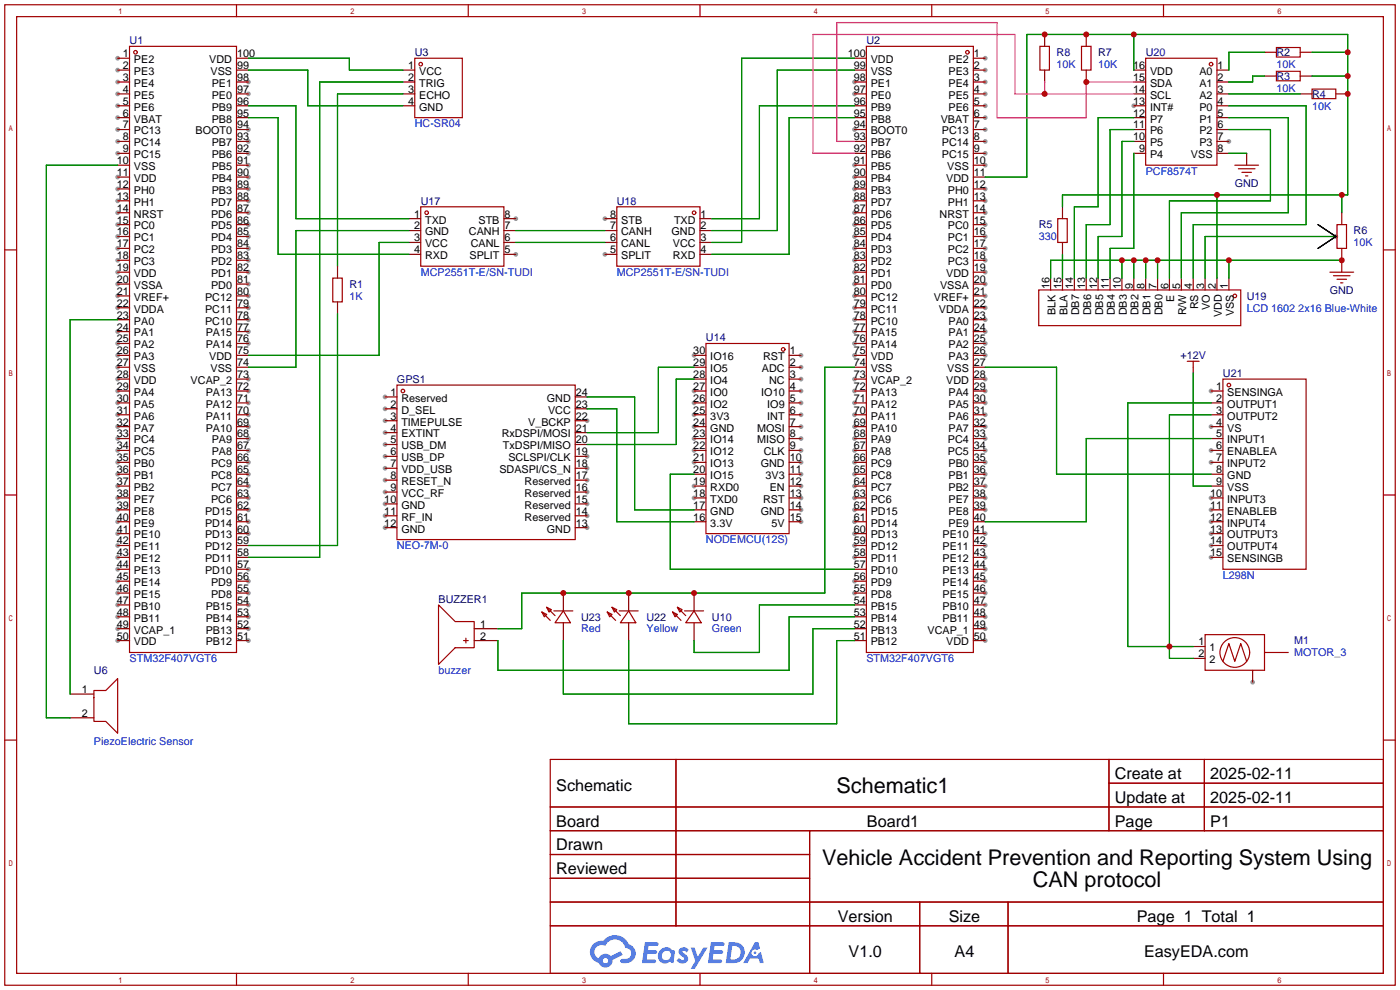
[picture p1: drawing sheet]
<svg xmlns="http://www.w3.org/2000/svg" width="299mm" height="212mm" viewBox="0 0 299 212" stroke-linecap="round" stroke-linejoin="round" font-family="sans-serif">
<defs><g id="words">
<g font-size="4.6">
<text x="178.8" y="169.4">Schematic1</text>
<text x="175.7" y="184.9">Vehicle Accident Prevention and Reporting System Using</text>
<text x="220.7" y="189.5">CAN protocol</text>
</g>
<g font-size="3.5">
<text x="238.3" y="166.5">Create at</text>
<text x="258.7" y="166.5">2025-02-11</text>
<text x="118.9" y="169.1">Schematic</text>
<text x="238.3" y="171.6">Update at</text>
<text x="258.7" y="171.6">2025-02-11</text>
<text x="118.9" y="176.7">Board</text>
<text x="185.3" y="176.7">Board1</text>
<text x="238.3" y="176.7">Page</text>
<text x="258.7" y="176.7">P1</text>
<text x="118.9" y="181.8">Drawn</text>
<text x="118.9" y="186.8">Reviewed</text>
<text x="179.1" y="197">Version</text>
<text x="202.8" y="197">Size</text>
<text x="243" y="197">Page 1 Total 1</text>
<text x="181.4" y="204.6">V1.0</text>
<text x="204" y="204.6">A4</text>
<text x="244.5" y="204.6">EasyEDA.com</text>
</g>
<g font-size="2.3" fill="#000080">
<text x="27.7" y="9.4">U1</text>
<text x="88.6" y="12">U3</text>
<text x="185.2" y="9.4">U2</text>
<text x="225.8" y="12">R8</text>
<text x="234.7" y="12">R7</text>
<text x="244.9" y="12">U20</text>
<text x="272.8" y="12">R2</text>
<text x="272.8" y="17.1">R3</text>
<text x="280.4" y="20.9">R4</text>
<text x="263.9" y="39.9">GND</text>
<text x="89.9" y="43.7">U17</text>
<text x="131.8" y="43.7">U18</text>
<text x="222" y="48.8">R5</text>
<text x="289.3" y="50.1">R6</text>
<text x="74.7" y="61.5">R1</text>
<text x="266.4" y="64.1">U19</text>
<text x="284.2" y="62.8">GND</text>
<text x="150.9" y="72.9">U14</text>
<text x="252.3" y="76.8">+12V</text>
<text x="84.8" y="81.8">GPS1</text>
<text x="261.4" y="80.6">U21</text>
<text x="93.7" y="128.8">BUZZER1</text>
<text x="124.2" y="132.6">U23</text>
<text x="138.2" y="132.6">U22</text>
<text x="152.1" y="132.6">U10</text>
<text x="276.6" y="137.7">M1</text>
<text x="20.1" y="144.1">U6</text>
</g>
<g font-size="2.3">
<text x="26.3" y="12.2">1</text>
<text x="26.3" y="14.8">2</text>
<text x="26.3" y="17.3">3</text>
<text x="28.6" y="13.5">PE2</text>
<text x="28.6" y="16">PE3</text>
<text x="44.7" y="13.5">VDD</text>
<text x="45" y="16">VSS</text>
<text x="50.7" y="17.3">98</text>
<text x="50.7" y="14.8">99</text>
<text x="50.7" y="12.2">100</text>
<text x="87.2" y="14.8">1</text>
<text x="87.2" y="17.3">2</text>
<text x="89.6" y="16">VCC</text>
<text x="181.2" y="12.2">100</text>
<text x="182.5" y="17.3">98</text>
<text x="182.5" y="14.8">99</text>
<text x="186.1" y="16">VSS</text>
<text x="186.1" y="13.5">VDD</text>
<text x="202.7" y="13.5">PE2</text>
<text x="202.7" y="16">PE3</text>
<text x="208.2" y="12.2">1</text>
<text x="208.2" y="14.8">2</text>
<text x="208.2" y="17.3">3</text>
<text x="242.2" y="17.3">15</text>
<text x="242.2" y="14.8">16</text>
<text x="245.8" y="16">VDD</text>
<text x="256.3" y="16">A0</text>
<text x="260.2" y="14.8">1</text>
<text x="260.2" y="17.3">2</text>
<text x="26.3" y="19.8">4</text>
<text x="26.3" y="22.4">5</text>
<text x="28.6" y="18.6">PE4</text>
<text x="28.6" y="21.1">PE5</text>
<text x="28.6" y="23.6">PE6</text>
<text x="45.2" y="23.6">PB9</text>
<text x="45.2" y="21.1">PE0</text>
<text x="45.2" y="18.6">PE1</text>
<text x="50.7" y="22.4">96</text>
<text x="50.7" y="19.8">97</text>
<text x="87.2" y="19.8">3</text>
<text x="87.2" y="22.4">4</text>
<text x="89.6" y="18.6">TRIG</text>
<text x="89.6" y="21.1">ECHO</text>
<text x="89.6" y="23.6">GND</text>
<text x="182.5" y="22.4">96</text>
<text x="182.5" y="19.8">97</text>
<text x="186.1" y="23.6">PB9</text>
<text x="186.1" y="21.1">PE0</text>
<text x="186.1" y="18.6">PE1</text>
<text x="202.7" y="18.6">PE4</text>
<text x="202.7" y="21.1">PE5</text>
<text x="202.7" y="23.6">PE6</text>
<text x="208.2" y="19.8">4</text>
<text x="208.2" y="22.4">5</text>
<text x="242.2" y="22.4">13</text>
<text x="242.2" y="19.8">14</text>
<text x="245.8" y="23.6">INT#</text>
<text x="245.8" y="21.1">SCL</text>
<text x="245.8" y="18.6">SDA</text>
<text x="256.3" y="18.6">A1</text>
<text x="256.3" y="21.1">A2</text>
<text x="256.3" y="23.6">P0</text>
<text x="260.2" y="19.8">3</text>
<text x="260.2" y="22.4">4</text>
<text x="26.3" y="24.9">6</text>
<text x="26.3" y="27.5">7</text>
<text x="26.3" y="30">8</text>
<text x="28.6" y="26.2">VBAT</text>
<text x="28.6" y="28.7">PC13</text>
<text x="41.8" y="28.7">BOOT0</text>
<text x="45.2" y="26.2">PB8</text>
<text x="50.7" y="30">93</text>
<text x="50.7" y="27.5">94</text>
<text x="50.7" y="24.9">95</text>
<text x="182.5" y="30">93</text>
<text x="182.5" y="27.5">94</text>
<text x="182.5" y="24.9">95</text>
<text x="186.1" y="28.7">BOOT0</text>
<text x="186.1" y="26.2">PB8</text>
<text x="201.1" y="26.2">VBAT</text>
<text x="201.3" y="28.7">PC13</text>
<text x="208.2" y="24.9">6</text>
<text x="208.2" y="27.5">7</text>
<text x="208.2" y="30">8</text>
<text x="242.2" y="30">10</text>
<text x="242.2" y="27.5">11</text>
<text x="242.2" y="24.9">12</text>
<text x="245.8" y="28.7">P6</text>
<text x="245.8" y="26.2">P7</text>
<text x="256.3" y="26.2">P1</text>
<text x="256.3" y="28.7">P2</text>
<text x="260.2" y="24.9">5</text>
<text x="260.2" y="27.5">6</text>
<text x="260.2" y="30">7</text>
<text x="25" y="35.1">10</text>
<text x="26.3" y="32.5">9</text>
<text x="28.6" y="31.3">PC14</text>
<text x="28.6" y="33.8">PC15</text>
<text x="45.2" y="33.8">PB6</text>
<text x="45.2" y="31.3">PB7</text>
<text x="50.7" y="35.1">91</text>
<text x="50.7" y="32.5">92</text>
<text x="182.5" y="35.1">91</text>
<text x="182.5" y="32.5">92</text>
<text x="186.1" y="33.8">PB6</text>
<text x="186.1" y="31.3">PB7</text>
<text x="201.3" y="31.3">PC14</text>
<text x="201.3" y="33.8">PC15</text>
<text x="208.2" y="32.5">9</text>
<text x="208.2" y="35.1">10</text>
<text x="243.4" y="32.5">9</text>
<text x="245.8" y="33.8">P4</text>
<text x="245.8" y="31.3">P5</text>
<text x="254.5" y="33.8">VSS</text>
<text x="256.3" y="31.3">P3</text>
<text x="260.2" y="32.5">8</text>
<text x="25" y="37.6">11</text>
<text x="25" y="40.2">12</text>
<text x="28.6" y="36.3">VSS</text>
<text x="28.6" y="38.9">VDD</text>
<text x="28.6" y="41.4">PH0</text>
<text x="45.2" y="41.4">PB3</text>
<text x="45.2" y="38.9">PB4</text>
<text x="45.2" y="36.3">PB5</text>
<text x="50.7" y="40.2">89</text>
<text x="50.7" y="37.6">90</text>
<text x="182.5" y="40.2">89</text>
<text x="182.5" y="37.6">90</text>
<text x="186.1" y="41.4">PB3</text>
<text x="186.1" y="38.9">PB4</text>
<text x="186.1" y="36.3">PB5</text>
<text x="202.2" y="38.9">VDD</text>
<text x="202.5" y="36.3">VSS</text>
<text x="202.6" y="41.4">PH0</text>
<text x="208.2" y="37.6">11</text>
<text x="208.2" y="40.2">12</text>
<text x="25" y="42.7">13</text>
<text x="25" y="45.2">14</text>
<text x="25" y="47.8">15</text>
<text x="28.6" y="44">PH1</text>
<text x="28.6" y="46.5">NRST</text>
<text x="45.1" y="46.5">PD6</text>
<text x="45.1" y="44">PD7</text>
<text x="50.7" y="47.8">86</text>
<text x="50.7" y="45.2">87</text>
<text x="50.7" y="42.7">88</text>
<text x="88.5" y="46.5">1</text>
<text x="90.9" y="47.8">TXD</text>
<text x="102.3" y="47.8">STB</text>
<text x="107.8" y="46.5">8</text>
<text x="130.4" y="46.5">8</text>
<text x="132.8" y="47.8">STB</text>
<text x="144" y="47.8">TXD</text>
<text x="149.7" y="46.5">1</text>
<text x="182.5" y="47.8">86</text>
<text x="182.5" y="45.2">87</text>
<text x="182.5" y="42.7">88</text>
<text x="186.1" y="46.5">PD6</text>
<text x="186.1" y="44">PD7</text>
<text x="200.8" y="46.5">NRST</text>
<text x="202.6" y="44">PH1</text>
<text x="208.2" y="42.7">13</text>
<text x="208.2" y="45.2">14</text>
<text x="208.2" y="47.8">15</text>
<text x="25" y="50.3">16</text>
<text x="25" y="52.9">17</text>
<text x="28.6" y="49">PC0</text>
<text x="28.6" y="51.6">PC1</text>
<text x="45.1" y="51.6">PD4</text>
<text x="45.1" y="49">PD5</text>
<text x="50.7" y="52.9">84</text>
<text x="50.7" y="50.3">85</text>
<text x="88.5" y="49">2</text>
<text x="88.5" y="51.6">3</text>
<text x="90.9" y="50.3">GND</text>
<text x="90.9" y="52.9">VCC</text>
<text x="100.2" y="50.3">CANH</text>
<text x="100.6" y="52.9">CANL</text>
<text x="107.8" y="51.6">6</text>
<text x="107.8" y="49">7</text>
<text x="130.4" y="51.6">6</text>
<text x="130.4" y="49">7</text>
<text x="132.8" y="52.9">CANL</text>
<text x="132.8" y="50.3">CANH</text>
<text x="143.5" y="50.3">GND</text>
<text x="143.8" y="52.9">VCC</text>
<text x="149.7" y="49">2</text>
<text x="149.7" y="51.6">3</text>
<text x="182.5" y="52.9">84</text>
<text x="182.5" y="50.3">85</text>
<text x="186.1" y="51.6">PD4</text>
<text x="186.1" y="49">PD5</text>
<text x="202.6" y="49">PC0</text>
<text x="202.6" y="51.6">PC1</text>
<text x="208.2" y="50.3">16</text>
<text x="208.2" y="52.9">17</text>
<text x="25" y="55.4">18</text>
<text x="25" y="57.9">19</text>
<text x="28.6" y="54.1">PC2</text>
<text x="28.6" y="56.7">PC3</text>
<text x="28.6" y="59.2">VDD</text>
<text x="45.1" y="59.2">PD1</text>
<text x="45.1" y="56.7">PD2</text>
<text x="45.1" y="54.1">PD3</text>
<text x="50.7" y="57.9">82</text>
<text x="50.7" y="55.4">83</text>
<text x="88.5" y="54.1">4</text>
<text x="90.9" y="55.4">RXD</text>
<text x="100.3" y="55.4">SPLIT</text>
<text x="107.8" y="54.1">5</text>
<text x="130.4" y="54.1">5</text>
<text x="132.8" y="55.4">SPLIT</text>
<text x="143.8" y="55.4">RXD</text>
<text x="149.7" y="54.1">4</text>
<text x="182.5" y="57.9">82</text>
<text x="182.5" y="55.4">83</text>
<text x="186.1" y="59.2">PD1</text>
<text x="186.1" y="56.7">PD2</text>
<text x="186.1" y="54.1">PD3</text>
<text x="202.2" y="59.2">VDD</text>
<text x="202.6" y="54.1">PC2</text>
<text x="202.6" y="56.7">PC3</text>
<text x="208.2" y="55.4">18</text>
<text x="208.2" y="57.9">19</text>
<text x="25" y="60.5">20</text>
<text x="25" y="63">21</text>
<text x="25" y="65.6">22</text>
<text x="28.6" y="61.7">VSSA</text>
<text x="28.6" y="64.3">VREF+</text>
<text x="43.8" y="64.3">PC12</text>
<text x="45.1" y="61.7">PD0</text>
<text x="50.7" y="65.6">79</text>
<text x="50.7" y="63">80</text>
<text x="50.7" y="60.5">81</text>
<text x="182.5" y="65.6">79</text>
<text x="182.5" y="63">80</text>
<text x="182.5" y="60.5">81</text>
<text x="186.1" y="64.3">PC12</text>
<text x="186.1" y="61.7">PD0</text>
<text x="199.6" y="64.3">VREF+</text>
<text x="200.9" y="61.7">VSSA</text>
<text x="208.2" y="60.5">20</text>
<text x="208.2" y="63">21</text>
<text x="208.2" y="65.6">22</text>
<text x="224.3" y="61.8" transform="rotate(-90 224.3 61.8)">16</text>
<text x="226.8" y="61.8" transform="rotate(-90 226.8 61.8)">15</text>
<text x="229.4" y="61.8" transform="rotate(-90 229.4 61.8)">14</text>
<text x="231.9" y="61.8" transform="rotate(-90 231.9 61.8)">13</text>
<text x="234.5" y="61.8" transform="rotate(-90 234.5 61.8)">12</text>
<text x="237" y="61.8" transform="rotate(-90 237 61.8)">11</text>
<text x="239.5" y="61.8" transform="rotate(-90 239.5 61.8)">10</text>
<text x="242.1" y="61.8" transform="rotate(-90 242.1 61.8)">9</text>
<text x="244.6" y="61.8" transform="rotate(-90 244.6 61.8)">8</text>
<text x="247.2" y="61.8" transform="rotate(-90 247.2 61.8)">7</text>
<text x="249.7" y="61.8" transform="rotate(-90 249.7 61.8)">6</text>
<text x="251" y="64.5" transform="rotate(-90 251 64.5)">E</text>
<text x="252.2" y="61.8" transform="rotate(-90 252.2 61.8)">5</text>
<text x="254.8" y="61.8" transform="rotate(-90 254.8 61.8)">4</text>
<text x="257.3" y="61.8" transform="rotate(-90 257.3 61.8)">3</text>
<text x="259.9" y="61.8" transform="rotate(-90 259.9 61.8)">2</text>
<text x="262.4" y="61.8" transform="rotate(-90 262.4 61.8)">1</text>
<text x="25" y="68.1">23</text>
<text x="25" y="70.6">24</text>
<text x="28.6" y="66.8">VDDA</text>
<text x="28.6" y="69.4">PA0</text>
<text x="28.6" y="71.9">PA1</text>
<text x="43.8" y="69.4">PC10</text>
<text x="43.8" y="66.8">PC11</text>
<text x="44" y="71.9">PA15</text>
<text x="50.7" y="70.6">77</text>
<text x="50.7" y="68.1">78</text>
<text x="182.5" y="70.6">77</text>
<text x="182.5" y="68.1">78</text>
<text x="186.1" y="71.9">PA15</text>
<text x="186.1" y="69.4">PC10</text>
<text x="186.1" y="66.8">PC11</text>
<text x="200.7" y="66.8">VDDA</text>
<text x="202.7" y="69.4">PA0</text>
<text x="202.7" y="71.9">PA1</text>
<text x="208.2" y="68.1">23</text>
<text x="208.2" y="70.6">24</text>
<text x="225.6" y="67.3" transform="rotate(-90 225.6 67.3)">BLK</text>
<text x="228.1" y="67.3" transform="rotate(-90 228.1 67.3)">BLA</text>
<text x="230.7" y="67.4" transform="rotate(-90 230.7 67.4)">DB7</text>
<text x="233.2" y="67.4" transform="rotate(-90 233.2 67.4)">DB6</text>
<text x="235.7" y="67.4" transform="rotate(-90 235.7 67.4)">DB5</text>
<text x="238.3" y="67.4" transform="rotate(-90 238.3 67.4)">DB4</text>
<text x="240.8" y="67.4" transform="rotate(-90 240.8 67.4)">DB3</text>
<text x="243.4" y="67.4" transform="rotate(-90 243.4 67.4)">DB2</text>
<text x="245.9" y="67.4" transform="rotate(-90 245.9 67.4)">DB1</text>
<text x="248.4" y="67.4" transform="rotate(-90 248.4 67.4)">DB0</text>
<text x="253.5" y="67.4" transform="rotate(-90 253.5 67.4)">R/W</text>
<text x="256.1" y="66.1" transform="rotate(-90 256.1 66.1)">RS</text>
<text x="258.6" y="66.3" transform="rotate(-90 258.6 66.3)">VO</text>
<text x="261.1" y="67.8" transform="rotate(-90 261.1 67.8)">VDD</text>
<text x="263.7" y="67.5" transform="rotate(-90 263.7 67.5)">VSS</text>
<text x="25" y="73.2">25</text>
<text x="25" y="75.7">26</text>
<text x="28.6" y="74.4">PA2</text>
<text x="28.6" y="77">PA3</text>
<text x="44" y="74.4">PA14</text>
<text x="44.7" y="77">VDD</text>
<text x="50.7" y="75.7">75</text>
<text x="50.7" y="73.2">76</text>
<text x="148.2" y="75.7">30</text>
<text x="151.8" y="77">IO16</text>
<text x="163.1" y="77">RST</text>
<text x="168.8" y="75.7">1</text>
<text x="182.5" y="75.7">75</text>
<text x="182.5" y="73.2">76</text>
<text x="186.1" y="77">VDD</text>
<text x="186.1" y="74.4">PA14</text>
<text x="202.7" y="74.4">PA2</text>
<text x="202.7" y="77">PA3</text>
<text x="208.2" y="73.2">25</text>
<text x="208.2" y="75.7">26</text>
<text x="25" y="78.3">27</text>
<text x="25" y="80.8">28</text>
<text x="25" y="83.3">29</text>
<text x="28.6" y="79.5">VSS</text>
<text x="28.6" y="82.1">VDD</text>
<text x="40.7" y="82.1">VCAP_2</text>
<text x="45" y="79.5">VSS</text>
<text x="50.7" y="83.3">72</text>
<text x="50.7" y="80.8">73</text>
<text x="50.7" y="78.3">74</text>
<text x="148.2" y="83.3">27</text>
<text x="148.2" y="80.8">28</text>
<text x="148.2" y="78.3">29</text>
<text x="151.8" y="82.1">IO4</text>
<text x="151.8" y="79.5">IO5</text>
<text x="162.8" y="79.5">ADC</text>
<text x="164.4" y="82.1">NC</text>
<text x="168.8" y="78.3">2</text>
<text x="168.8" y="80.8">3</text>
<text x="168.8" y="83.3">4</text>
<text x="182.5" y="83.3">72</text>
<text x="182.5" y="80.8">73</text>
<text x="182.5" y="78.3">74</text>
<text x="186.1" y="82.1">VCAP_2</text>
<text x="186.1" y="79.5">VSS</text>
<text x="202.2" y="82.1">VDD</text>
<text x="202.5" y="79.5">VSS</text>
<text x="208.2" y="78.3">27</text>
<text x="208.2" y="80.8">28</text>
<text x="208.2" y="83.3">29</text>
<text x="260" y="83.3">1</text>
<text x="25" y="85.9">30</text>
<text x="25" y="88.4">31</text>
<text x="28.6" y="84.6">PA4</text>
<text x="28.6" y="87.1">PA5</text>
<text x="28.6" y="89.7">PA6</text>
<text x="44" y="89.7">PA11</text>
<text x="44" y="87.1">PA12</text>
<text x="44" y="84.6">PA13</text>
<text x="50.7" y="88.4">70</text>
<text x="50.7" y="85.9">71</text>
<text x="83.4" y="84.6">1</text>
<text x="83.4" y="87.1">2</text>
<text x="83.4" y="89.7">3</text>
<text x="85.8" y="85.9">Reserved</text>
<text x="85.8" y="88.4">D_SEL</text>
<text x="116.9" y="85.9">GND</text>
<text x="117.1" y="88.4">VCC</text>
<text x="123.1" y="89.7">22</text>
<text x="123.1" y="87.1">23</text>
<text x="123.1" y="84.6">24</text>
<text x="148.2" y="88.4">25</text>
<text x="148.2" y="85.9">26</text>
<text x="151.8" y="89.7">3V3</text>
<text x="151.8" y="87.1">IO2</text>
<text x="151.8" y="84.6">IO0</text>
<text x="162.7" y="84.6">IO10</text>
<text x="164" y="87.1">IO9</text>
<text x="164" y="89.7">INT</text>
<text x="168.8" y="85.9">5</text>
<text x="168.8" y="88.4">6</text>
<text x="182.5" y="88.4">70</text>
<text x="182.5" y="85.9">71</text>
<text x="186.1" y="89.7">PA11</text>
<text x="186.1" y="87.1">PA12</text>
<text x="186.1" y="84.6">PA13</text>
<text x="202.7" y="84.6">PA4</text>
<text x="202.7" y="87.1">PA5</text>
<text x="202.7" y="89.7">PA6</text>
<text x="208.2" y="85.9">30</text>
<text x="208.2" y="88.4">31</text>
<text x="260" y="85.9">2</text>
<text x="260" y="88.4">3</text>
<text x="262.3" y="84.6">SENSINGA</text>
<text x="262.3" y="87.1">OUTPUT1</text>
<text x="262.3" y="89.7">OUTPUT2</text>
<text x="25" y="91">32</text>
<text x="25" y="93.5">33</text>
<text x="28.6" y="92.2">PA7</text>
<text x="28.6" y="94.8">PC4</text>
<text x="44" y="92.2">PA10</text>
<text x="45.2" y="94.8">PA9</text>
<text x="50.7" y="93.5">68</text>
<text x="50.7" y="91">69</text>
<text x="83.4" y="92.2">4</text>
<text x="83.4" y="94.8">5</text>
<text x="85.8" y="91">TIMEPULSE</text>
<text x="85.8" y="93.5">EXTINT</text>
<text x="107.2" y="93.5">RxDSPI/MOSI</text>
<text x="112.9" y="91">V_BCKP</text>
<text x="123.1" y="94.8">20</text>
<text x="123.1" y="92.2">21</text>
<text x="148.2" y="93.5">23</text>
<text x="148.2" y="91">24</text>
<text x="151.8" y="94.8">IO14</text>
<text x="151.8" y="92.2">GND</text>
<text x="161.8" y="92.2">MOSI</text>
<text x="161.8" y="94.8">MISO</text>
<text x="168.8" y="91">7</text>
<text x="168.8" y="93.5">8</text>
<text x="182.5" y="93.5">68</text>
<text x="182.5" y="91">69</text>
<text x="186.1" y="94.8">PA9</text>
<text x="186.1" y="92.2">PA10</text>
<text x="202.6" y="94.8">PC4</text>
<text x="202.7" y="92.2">PA7</text>
<text x="208.2" y="91">32</text>
<text x="208.2" y="93.5">33</text>
<text x="260" y="91">4</text>
<text x="260" y="93.5">5</text>
<text x="262.3" y="92.2">VS</text>
<text x="262.3" y="94.8">INPUT1</text>
<text x="25" y="96">34</text>
<text x="25" y="98.6">35</text>
<text x="25" y="101.1">36</text>
<text x="28.6" y="97.3">PC5</text>
<text x="28.6" y="99.8">PB0</text>
<text x="45.1" y="99.8">PC9</text>
<text x="45.2" y="97.3">PA8</text>
<text x="50.7" y="101.1">65</text>
<text x="50.7" y="98.6">66</text>
<text x="50.7" y="96">67</text>
<text x="83.4" y="97.3">6</text>
<text x="83.4" y="99.8">7</text>
<text x="85.8" y="96">USB_DM</text>
<text x="85.8" y="98.6">USB_DP</text>
<text x="85.8" y="101.1">VDD_USB</text>
<text x="106.7" y="101.1">SDASPI/CS_N</text>
<text x="107.5" y="96">TxDSPI/MISO</text>
<text x="108.6" y="98.6">SCLSPI/CLK</text>
<text x="123.1" y="99.8">18</text>
<text x="123.1" y="97.3">19</text>
<text x="148.2" y="101.1">20</text>
<text x="148.2" y="98.6">21</text>
<text x="148.2" y="96">22</text>
<text x="151.8" y="99.8">IO13</text>
<text x="151.8" y="97.3">IO12</text>
<text x="162.6" y="99.8">GND</text>
<text x="163.2" y="97.3">CLK</text>
<text x="168.8" y="96">9</text>
<text x="168.8" y="98.6">10</text>
<text x="168.8" y="101.1">11</text>
<text x="182.5" y="101.1">65</text>
<text x="182.5" y="98.6">66</text>
<text x="182.5" y="96">67</text>
<text x="186.1" y="99.8">PC9</text>
<text x="186.1" y="97.3">PA8</text>
<text x="202.6" y="97.3">PC5</text>
<text x="202.7" y="99.8">PB0</text>
<text x="208.2" y="96">34</text>
<text x="208.2" y="98.6">35</text>
<text x="208.2" y="101.1">36</text>
<text x="260" y="96">6</text>
<text x="260" y="98.6">7</text>
<text x="260" y="101.1">8</text>
<text x="262.3" y="97.3">ENABLEA</text>
<text x="262.3" y="99.8">INPUT2</text>
<text x="25" y="103.7">37</text>
<text x="25" y="106.2">38</text>
<text x="28.6" y="102.4">PB1</text>
<text x="28.6" y="104.9">PB2</text>
<text x="28.6" y="107.5">PE7</text>
<text x="45.1" y="107.5">PC6</text>
<text x="45.1" y="104.9">PC7</text>
<text x="45.1" y="102.4">PC8</text>
<text x="50.7" y="106.2">63</text>
<text x="50.7" y="103.7">64</text>
<text x="82.1" y="107.5">10</text>
<text x="83.4" y="102.4">8</text>
<text x="83.4" y="104.9">9</text>
<text x="85.8" y="103.7">RESET_N</text>
<text x="85.8" y="106.2">VCC_RF</text>
<text x="112.1" y="106.2">Reserved</text>
<text x="112.1" y="103.7">Reserved</text>
<text x="123.1" y="107.5">15</text>
<text x="123.1" y="104.9">16</text>
<text x="123.1" y="102.4">17</text>
<text x="148.2" y="106.2">18</text>
<text x="148.2" y="103.7">19</text>
<text x="151.8" y="107.5">TXD0</text>
<text x="151.8" y="104.9">RXD0</text>
<text x="151.8" y="102.4">IO15</text>
<text x="163.1" y="107.5">RST</text>
<text x="163.6" y="102.4">3V3</text>
<text x="164.5" y="104.9">EN</text>
<text x="168.8" y="103.7">12</text>
<text x="168.8" y="106.2">13</text>
<text x="182.5" y="106.2">63</text>
<text x="182.5" y="103.7">64</text>
<text x="186.1" y="107.5">PC6</text>
<text x="186.1" y="104.9">PC7</text>
<text x="186.1" y="102.4">PC8</text>
<text x="202.7" y="102.4">PB1</text>
<text x="202.7" y="104.9">PB2</text>
<text x="202.7" y="107.5">PE7</text>
<text x="208.2" y="103.7">37</text>
<text x="208.2" y="106.2">38</text>
<text x="258.7" y="106.2">10</text>
<text x="260" y="103.7">9</text>
<text x="262.3" y="102.4">GND</text>
<text x="262.3" y="104.9">VSS</text>
<text x="262.3" y="107.5">INPUT3</text>
<text x="25" y="108.7">39</text>
<text x="25" y="111.3">40</text>
<text x="25" y="113.8">41</text>
<text x="28.6" y="110">PE8</text>
<text x="28.6" y="112.5">PE9</text>
<text x="43.8" y="112.5">PD14</text>
<text x="43.8" y="110">PD15</text>
<text x="50.7" y="113.8">60</text>
<text x="50.7" y="111.3">61</text>
<text x="50.7" y="108.7">62</text>
<text x="82.1" y="110">11</text>
<text x="82.1" y="112.5">12</text>
<text x="85.8" y="108.7">GND</text>
<text x="85.8" y="111.3">RF_IN</text>
<text x="85.8" y="113.8">GND</text>
<text x="112.1" y="111.3">Reserved</text>
<text x="112.1" y="108.7">Reserved</text>
<text x="116.9" y="113.8">GND</text>
<text x="123.1" y="112.5">13</text>
<text x="123.1" y="110">14</text>
<text x="148.2" y="111.3">16</text>
<text x="148.2" y="108.7">17</text>
<text x="151.8" y="112.5">3.3V</text>
<text x="151.8" y="110">GND</text>
<text x="162.6" y="110">GND</text>
<text x="164.9" y="112.5">5V</text>
<text x="168.8" y="108.7">14</text>
<text x="168.8" y="111.3">15</text>
<text x="182.5" y="113.8">60</text>
<text x="182.5" y="111.3">61</text>
<text x="182.5" y="108.7">62</text>
<text x="186.1" y="112.5">PD14</text>
<text x="186.1" y="110">PD15</text>
<text x="202.7" y="110">PE8</text>
<text x="202.7" y="112.5">PE9</text>
<text x="208.2" y="108.7">39</text>
<text x="208.2" y="111.3">40</text>
<text x="208.2" y="113.8">41</text>
<text x="258.7" y="108.7">11</text>
<text x="258.7" y="111.3">12</text>
<text x="258.7" y="113.8">13</text>
<text x="262.3" y="110">ENABLEB</text>
<text x="262.3" y="112.5">INPUT4</text>
<text x="25" y="116.4">42</text>
<text x="25" y="118.9">43</text>
<text x="28.6" y="115.1">PE10</text>
<text x="28.6" y="117.6">PE11</text>
<text x="43.8" y="117.6">PD12</text>
<text x="43.8" y="115.1">PD13</text>
<text x="50.7" y="118.9">58</text>
<text x="50.7" y="116.4">59</text>
<text x="182.5" y="118.9">58</text>
<text x="182.5" y="116.4">59</text>
<text x="186.1" y="117.6">PD12</text>
<text x="186.1" y="115.1">PD13</text>
<text x="201.4" y="115.1">PE10</text>
<text x="201.4" y="117.6">PE11</text>
<text x="208.2" y="116.4">42</text>
<text x="208.2" y="118.9">43</text>
<text x="258.7" y="116.4">14</text>
<text x="258.7" y="118.9">15</text>
<text x="262.3" y="115.1">OUTPUT3</text>
<text x="262.3" y="117.6">OUTPUT4</text>
<text x="25" y="121.4">44</text>
<text x="25" y="124">45</text>
<text x="28.6" y="120.2">PE12</text>
<text x="28.6" y="122.7">PE13</text>
<text x="28.6" y="125.2">PE14</text>
<text x="43.8" y="122.7">PD10</text>
<text x="43.8" y="120.2">PD11</text>
<text x="45.1" y="125.2">PD9</text>
<text x="50.7" y="124">56</text>
<text x="50.7" y="121.4">57</text>
<text x="182.5" y="124">56</text>
<text x="182.5" y="121.4">57</text>
<text x="186.1" y="125.2">PD9</text>
<text x="186.1" y="122.7">PD10</text>
<text x="186.1" y="120.2">PD11</text>
<text x="201.4" y="120.2">PE12</text>
<text x="201.4" y="122.7">PE13</text>
<text x="201.4" y="125.2">PE14</text>
<text x="208.2" y="121.4">44</text>
<text x="208.2" y="124">45</text>
<text x="262.3" y="120.2">SENSINGB</text>
<text x="25" y="126.5">46</text>
<text x="25" y="129.1">47</text>
<text x="25" y="131.6">48</text>
<text x="28.6" y="127.8">PE15</text>
<text x="28.6" y="130.3">PB10</text>
<text x="44" y="130.3">PB15</text>
<text x="45.1" y="127.8">PD8</text>
<text x="50.7" y="131.6">53</text>
<text x="50.7" y="129.1">54</text>
<text x="50.7" y="126.5">55</text>
<text x="182.5" y="131.6">53</text>
<text x="182.5" y="129.1">54</text>
<text x="182.5" y="126.5">55</text>
<text x="186.1" y="130.3">PB15</text>
<text x="186.1" y="127.8">PD8</text>
<text x="201.4" y="127.8">PE15</text>
<text x="201.4" y="130.3">PB10</text>
<text x="208.2" y="126.5">46</text>
<text x="208.2" y="129.1">47</text>
<text x="208.2" y="131.6">48</text>
<text x="25" y="134.1">49</text>
<text x="25" y="136.7">50</text>
<text x="28.6" y="132.9">PB11</text>
<text x="28.6" y="135.4">VCAP_1</text>
<text x="28.6" y="137.9">VDD</text>
<text x="44" y="137.9">PB12</text>
<text x="44" y="135.4">PB13</text>
<text x="44" y="132.9">PB14</text>
<text x="50.7" y="136.7">51</text>
<text x="50.7" y="134.1">52</text>
<text x="102.6" y="134.1">1</text>
<text x="102.6" y="136.7">2</text>
<text x="182.5" y="136.7">51</text>
<text x="182.5" y="134.1">52</text>
<text x="186.1" y="137.9">PB12</text>
<text x="186.1" y="135.4">PB13</text>
<text x="186.1" y="132.9">PB14</text>
<text x="198.2" y="135.4">VCAP_1</text>
<text x="201.4" y="132.9">PB11</text>
<text x="202.2" y="137.9">VDD</text>
<text x="208.2" y="134.1">49</text>
<text x="208.2" y="136.7">50</text>
<text x="256.1" y="137.9">1</text>
<text x="256.1" y="140.5">2</text>
<text x="258.5" y="141.8">2</text>
<text x="258.5" y="139.2">1</text>
<text x="17.5" y="148.1">1</text>
<text x="17.5" y="153.2">2</text>
</g>
<g font-size="2.3" fill="#00f">
<text x="225.8" y="14.5">10K</text>
<text x="234.7" y="14.5">10K</text>
<text x="272.8" y="14.5">10K</text>
<text x="272.8" y="19.6">10K</text>
<text x="280.4" y="23.4">10K</text>
<text x="88.6" y="27.2">HC-SR04</text>
<text x="244.9" y="37.4">PCF8574T</text>
<text x="222" y="51.4">330</text>
<text x="289.3" y="52.6">10K</text>
<text x="89.9" y="59">MCP2551T-E/SN-TUDI</text>
<text x="131.8" y="59">MCP2551T-E/SN-TUDI</text>
<text x="74.7" y="64.1">1K</text>
<text x="266.4" y="66.6">LCD 1602 2x16 Blue-White</text>
<text x="84.8" y="117.4">NEO-7M-0</text>
<text x="150.9" y="116.1">NODEMCU(12S)</text>
<text x="261.4" y="123.7">L298N</text>
<text x="124.2" y="135.2">Red</text>
<text x="138.2" y="135.2">Yellow</text>
<text x="152.1" y="135.2">Green</text>
<text x="27.7" y="141.5">STM32F407VGT6</text>
<text x="185.2" y="141.5">STM32F407VGT6</text>
<text x="276.6" y="140.3">MOTOR_3</text>
<text x="93.7" y="144.1">buzzer</text>
<text x="20.1" y="159.3">PiezoElectric Sensor</text>
</g>
</g></defs>
<g fill="#999">
<circle cx="25.1" cy="12.4" r=".51"/>
<circle cx="25.1" cy="15" r=".51"/>
<circle cx="25.1" cy="17.5" r=".51"/>
<circle cx="25.1" cy="20.1" r=".51"/>
<circle cx="25.1" cy="22.6" r=".51"/>
<circle cx="25.1" cy="25.1" r=".51"/>
<circle cx="25.1" cy="27.7" r=".51"/>
<circle cx="25.1" cy="30.2" r=".51"/>
<circle cx="25.1" cy="32.8" r=".51"/>
<circle cx="25.1" cy="37.8" r=".51"/>
<circle cx="25.1" cy="40.4" r=".51"/>
<circle cx="25.1" cy="42.9" r=".51"/>
<circle cx="25.1" cy="45.5" r=".51"/>
<circle cx="25.1" cy="48" r=".51"/>
<circle cx="25.1" cy="50.5" r=".51"/>
<circle cx="25.1" cy="53.1" r=".51"/>
<circle cx="25.1" cy="55.6" r=".51"/>
<circle cx="25.1" cy="58.2" r=".51"/>
<circle cx="25.1" cy="60.7" r=".51"/>
<circle cx="25.1" cy="63.2" r=".51"/>
<circle cx="25.1" cy="65.8" r=".51"/>
<circle cx="25.1" cy="70.9" r=".51"/>
<circle cx="25.1" cy="73.4" r=".51"/>
<circle cx="25.1" cy="75.9" r=".51"/>
<circle cx="25.1" cy="78.5" r=".51"/>
<circle cx="25.1" cy="81" r=".51"/>
<circle cx="25.1" cy="83.6" r=".51"/>
<circle cx="25.1" cy="86.1" r=".51"/>
<circle cx="25.1" cy="88.6" r=".51"/>
<circle cx="25.1" cy="91.2" r=".51"/>
<circle cx="25.1" cy="93.7" r=".51"/>
<circle cx="25.1" cy="96.3" r=".51"/>
<circle cx="25.1" cy="98.8" r=".51"/>
<circle cx="25.1" cy="101.3" r=".51"/>
<circle cx="25.1" cy="103.9" r=".51"/>
<circle cx="25.1" cy="106.4" r=".51"/>
<circle cx="25.1" cy="109" r=".51"/>
<circle cx="25.1" cy="111.5" r=".51"/>
<circle cx="25.1" cy="114" r=".51"/>
<circle cx="25.1" cy="116.6" r=".51"/>
<circle cx="25.1" cy="119.1" r=".51"/>
<circle cx="25.1" cy="121.7" r=".51"/>
<circle cx="25.1" cy="124.2" r=".51"/>
<circle cx="25.1" cy="126.7" r=".51"/>
<circle cx="25.1" cy="129.3" r=".51"/>
<circle cx="25.1" cy="131.8" r=".51"/>
<circle cx="25.1" cy="134.4" r=".51"/>
<circle cx="25.1" cy="136.9" r=".51"/>
<circle cx="53.1" cy="136.9" r=".51"/>
<circle cx="53.1" cy="134.4" r=".51"/>
<circle cx="53.1" cy="131.8" r=".51"/>
<circle cx="53.1" cy="129.3" r=".51"/>
<circle cx="53.1" cy="126.7" r=".51"/>
<circle cx="53.1" cy="124.2" r=".51"/>
<circle cx="53.1" cy="121.7" r=".51"/>
<circle cx="53.1" cy="114" r=".51"/>
<circle cx="53.1" cy="111.5" r=".51"/>
<circle cx="53.1" cy="109" r=".51"/>
<circle cx="53.1" cy="106.4" r=".51"/>
<circle cx="53.1" cy="103.9" r=".51"/>
<circle cx="53.1" cy="101.3" r=".51"/>
<circle cx="53.1" cy="98.8" r=".51"/>
<circle cx="53.1" cy="96.3" r=".51"/>
<circle cx="53.1" cy="93.7" r=".51"/>
<circle cx="53.1" cy="91.2" r=".51"/>
<circle cx="53.1" cy="88.6" r=".51"/>
<circle cx="53.1" cy="86.1" r=".51"/>
<circle cx="53.1" cy="83.6" r=".51"/>
<circle cx="53.1" cy="81" r=".51"/>
<circle cx="53.1" cy="73.4" r=".51"/>
<circle cx="53.1" cy="70.9" r=".51"/>
<circle cx="53.1" cy="68.3" r=".51"/>
<circle cx="53.1" cy="65.8" r=".51"/>
<circle cx="53.1" cy="63.2" r=".51"/>
<circle cx="53.1" cy="60.7" r=".51"/>
<circle cx="53.1" cy="58.2" r=".51"/>
<circle cx="53.1" cy="55.6" r=".51"/>
<circle cx="53.1" cy="53.1" r=".51"/>
<circle cx="53.1" cy="50.5" r=".51"/>
<circle cx="53.1" cy="48" r=".51"/>
<circle cx="53.1" cy="45.5" r=".51"/>
<circle cx="53.1" cy="42.9" r=".51"/>
<circle cx="53.1" cy="40.4" r=".51"/>
<circle cx="53.1" cy="37.8" r=".51"/>
<circle cx="53.1" cy="35.3" r=".51"/>
<circle cx="53.1" cy="32.8" r=".51"/>
<circle cx="53.1" cy="30.2" r=".51"/>
<circle cx="53.1" cy="27.7" r=".51"/>
<circle cx="53.1" cy="20.1" r=".51"/>
<circle cx="53.1" cy="17.5" r=".51"/>
<circle cx="210.6" cy="12.4" r=".51"/>
<circle cx="210.6" cy="15" r=".51"/>
<circle cx="210.6" cy="17.5" r=".51"/>
<circle cx="210.6" cy="20.1" r=".51"/>
<circle cx="210.6" cy="22.6" r=".51"/>
<circle cx="210.6" cy="25.1" r=".51"/>
<circle cx="210.6" cy="27.7" r=".51"/>
<circle cx="210.6" cy="30.2" r=".51"/>
<circle cx="210.6" cy="32.8" r=".51"/>
<circle cx="210.6" cy="35.3" r=".51"/>
<circle cx="210.6" cy="40.4" r=".51"/>
<circle cx="210.6" cy="42.9" r=".51"/>
<circle cx="210.6" cy="45.5" r=".51"/>
<circle cx="210.6" cy="48" r=".51"/>
<circle cx="210.6" cy="50.5" r=".51"/>
<circle cx="210.6" cy="53.1" r=".51"/>
<circle cx="210.6" cy="55.6" r=".51"/>
<circle cx="210.6" cy="58.2" r=".51"/>
<circle cx="210.6" cy="60.7" r=".51"/>
<circle cx="210.6" cy="63.2" r=".51"/>
<circle cx="210.6" cy="65.8" r=".51"/>
<circle cx="210.6" cy="68.3" r=".51"/>
<circle cx="210.6" cy="70.9" r=".51"/>
<circle cx="210.6" cy="73.4" r=".51"/>
<circle cx="210.6" cy="75.9" r=".51"/>
<circle cx="210.6" cy="81" r=".51"/>
<circle cx="210.6" cy="83.6" r=".51"/>
<circle cx="210.6" cy="86.1" r=".51"/>
<circle cx="210.6" cy="88.6" r=".51"/>
<circle cx="210.6" cy="91.2" r=".51"/>
<circle cx="210.6" cy="93.7" r=".51"/>
<circle cx="210.6" cy="96.3" r=".51"/>
<circle cx="210.6" cy="98.8" r=".51"/>
<circle cx="210.6" cy="101.3" r=".51"/>
<circle cx="210.6" cy="103.9" r=".51"/>
<circle cx="210.6" cy="106.4" r=".51"/>
<circle cx="210.6" cy="109" r=".51"/>
<circle cx="210.6" cy="114" r=".51"/>
<circle cx="210.6" cy="116.6" r=".51"/>
<circle cx="210.6" cy="119.1" r=".51"/>
<circle cx="210.6" cy="121.7" r=".51"/>
<circle cx="210.6" cy="124.2" r=".51"/>
<circle cx="210.6" cy="126.7" r=".51"/>
<circle cx="210.6" cy="129.3" r=".51"/>
<circle cx="210.6" cy="131.8" r=".51"/>
<circle cx="210.6" cy="134.4" r=".51"/>
<circle cx="210.6" cy="136.9" r=".51"/>
<circle cx="182.6" cy="126.7" r=".51"/>
<circle cx="182.6" cy="124.2" r=".51"/>
<circle cx="182.6" cy="119.1" r=".51"/>
<circle cx="182.6" cy="116.6" r=".51"/>
<circle cx="182.6" cy="114" r=".51"/>
<circle cx="182.6" cy="111.5" r=".51"/>
<circle cx="182.6" cy="109" r=".51"/>
<circle cx="182.6" cy="106.4" r=".51"/>
<circle cx="182.6" cy="103.9" r=".51"/>
<circle cx="182.6" cy="101.3" r=".51"/>
<circle cx="182.6" cy="98.8" r=".51"/>
<circle cx="182.6" cy="96.3" r=".51"/>
<circle cx="182.6" cy="93.7" r=".51"/>
<circle cx="182.6" cy="91.2" r=".51"/>
<circle cx="182.6" cy="88.6" r=".51"/>
<circle cx="182.6" cy="86.1" r=".51"/>
<circle cx="182.6" cy="83.6" r=".51"/>
<circle cx="182.6" cy="81" r=".51"/>
<circle cx="182.6" cy="75.9" r=".51"/>
<circle cx="182.6" cy="73.4" r=".51"/>
<circle cx="182.6" cy="70.9" r=".51"/>
<circle cx="182.6" cy="68.3" r=".51"/>
<circle cx="182.6" cy="65.8" r=".51"/>
<circle cx="182.6" cy="63.2" r=".51"/>
<circle cx="182.6" cy="60.7" r=".51"/>
<circle cx="182.6" cy="58.2" r=".51"/>
<circle cx="182.6" cy="55.6" r=".51"/>
<circle cx="182.6" cy="53.1" r=".51"/>
<circle cx="182.6" cy="50.5" r=".51"/>
<circle cx="182.6" cy="48" r=".51"/>
<circle cx="182.6" cy="45.5" r=".51"/>
<circle cx="182.6" cy="42.9" r=".51"/>
<circle cx="182.6" cy="40.4" r=".51"/>
<circle cx="182.6" cy="37.8" r=".51"/>
<circle cx="182.6" cy="35.3" r=".51"/>
<circle cx="182.6" cy="27.7" r=".51"/>
<circle cx="182.6" cy="20.1" r=".51"/>
<circle cx="182.6" cy="17.5" r=".51"/>
<circle cx="110.2" cy="54.4" r=".51"/>
<circle cx="110.2" cy="46.7" r=".51"/>
<circle cx="129.3" cy="54.4" r=".51"/>
<circle cx="129.3" cy="46.7" r=".51"/>
<circle cx="262.6" cy="30.2" r=".51"/>
<circle cx="242.3" cy="22.6" r=".51"/>
<circle cx="258.8" cy="83.6" r=".51"/>
<circle cx="258.8" cy="91.2" r=".51"/>
<circle cx="258.8" cy="96.3" r=".51"/>
<circle cx="258.8" cy="98.8" r=".51"/>
<circle cx="258.8" cy="106.4" r=".51"/>
<circle cx="258.8" cy="109" r=".51"/>
<circle cx="258.8" cy="111.5" r=".51"/>
<circle cx="258.8" cy="114" r=".51"/>
<circle cx="258.8" cy="116.6" r=".51"/>
<circle cx="258.8" cy="119.1" r=".51"/>
<circle cx="267.7" cy="145.8" r=".51"/>
<circle cx="171.2" cy="75.9" r=".51"/>
<circle cx="171.2" cy="78.5" r=".51"/>
<circle cx="171.2" cy="81" r=".51"/>
<circle cx="171.2" cy="83.6" r=".51"/>
<circle cx="171.2" cy="86.1" r=".51"/>
<circle cx="171.2" cy="88.6" r=".51"/>
<circle cx="171.2" cy="91.2" r=".51"/>
<circle cx="171.2" cy="93.7" r=".51"/>
<circle cx="171.2" cy="96.3" r=".51"/>
<circle cx="171.2" cy="98.8" r=".51"/>
<circle cx="171.2" cy="101.3" r=".51"/>
<circle cx="171.2" cy="103.9" r=".51"/>
<circle cx="171.2" cy="106.4" r=".51"/>
<circle cx="171.2" cy="109" r=".51"/>
<circle cx="171.2" cy="111.5" r=".51"/>
<circle cx="148.3" cy="106.4" r=".51"/>
<circle cx="148.3" cy="103.9" r=".51"/>
<circle cx="148.3" cy="98.8" r=".51"/>
<circle cx="148.3" cy="96.3" r=".51"/>
<circle cx="148.3" cy="93.7" r=".51"/>
<circle cx="148.3" cy="91.2" r=".51"/>
<circle cx="148.3" cy="88.6" r=".51"/>
<circle cx="148.3" cy="86.1" r=".51"/>
<circle cx="148.3" cy="83.6" r=".51"/>
<circle cx="148.3" cy="75.9" r=".51"/>
<circle cx="82.3" cy="84.8" r=".51"/>
<circle cx="82.3" cy="87.4" r=".51"/>
<circle cx="82.3" cy="89.9" r=".51"/>
<circle cx="82.3" cy="92.5" r=".51"/>
<circle cx="82.3" cy="95" r=".51"/>
<circle cx="82.3" cy="97.5" r=".51"/>
<circle cx="82.3" cy="100.1" r=".51"/>
<circle cx="82.3" cy="102.6" r=".51"/>
<circle cx="82.3" cy="105.2" r=".51"/>
<circle cx="82.3" cy="107.7" r=".51"/>
<circle cx="82.3" cy="110.2" r=".51"/>
<circle cx="82.3" cy="112.8" r=".51"/>
<circle cx="125.5" cy="112.8" r=".51"/>
<circle cx="125.5" cy="110.2" r=".51"/>
<circle cx="125.5" cy="107.7" r=".51"/>
<circle cx="125.5" cy="105.2" r=".51"/>
<circle cx="125.5" cy="102.6" r=".51"/>
<circle cx="125.5" cy="100.1" r=".51"/>
<circle cx="125.5" cy="97.5" r=".51"/>
<circle cx="125.5" cy="89.9" r=".51"/>
<circle cx="285.5" cy="50.5" r=".51"/>
</g>
<g fill="none" stroke="#a10000" stroke-width=".25">
<path d="M1 1h297.2v209.6h-297.2zM3.6 3.6h292.1v204.4h-292.1zM50.5 1v2.6M100.1 1v2.6M149.6 1v2.6M199.1 1v2.6M248.7 1v2.6M1 53.4h2.6M295.7 53.4h2.5M1 105.8h2.6M295.7 105.8h2.5M1 158.2h2.6"/>
<path d="M295.7 158.2h2.5M117.6 162.3h178.1v45.7h-178.1zM117.6 172.5h178.1M117.6 177.5h178.1M144.5 162.3v35.6M173 177.5v30.5M237 162.3v15.2M237 167.4h58.7M257.4 162.3v15.2M117.6 182.6h55.4M117.6 192.8h178.1M117.6 187.7h55.4"/>
<path d="M117.6 197.9h178.1M196.6 192.8v15.2M215.4 192.8v15.2M50.5 208v2.6M100.1 208v2.6M149.6 208v2.6M199.1 208v2.6M248.7 208v2.6"/>
</g>
<g fill="#5487ff">
<path d="M145.3 202.7a1.3 1.3 0 0 1 1.9 .3l-.4 .6a.54 .54 0 0 0-.9-.2l.1 .2a1.34 1.34 0 0 1 .9 1.8 1.47 1.47 0 0 1-2.3-.1l.5-.6 .8 .5a.31 .31 0 0 0 .4-.3 .31 .31 0 0 0-.3-.4 1.12 1.12 0 0 1-.7-1.8z"/>
<path d="M147.6 202.5h.9l.6 2 1.2-2h.9l-2.7 4.6h-.9l1-1.7z"/>
<path d="M137.8 201.4h1.7a1.31 1.31 0 0 1 1.2 .2 .4 .4 0 0 1-.3 .5l-1.8 .1-.1 .9h1.6a.4 .4 0 0 1 .4 .4 .4 .4 0 0 1-.5 .4h-1.6l-.2 1.2h1.4a.46 .46 0 0 1 .5 0 .46 .46 0 0 1 .1 .5l-.4 .2h-2.6z"/>
<path d="M151.9 201.4h1.7a1.32 1.32 0 0 1 1.2 .2 .39 .39 0 0 1-.3 .5l-1.8 .1-.1 .9h1.6a.4 .4 0 0 1 .4 .4 .4 .4 0 0 1-.4 .4h-1.7l-.2 1.2h1.4a.46 .46 0 0 1 .5 0 .46 .46 0 0 1 .1 .5l-.4 .2h-2.6z"/>
<path d="M161.3 201.4h.8l.3 1.3-.6 .4a.75 .75 0 0 0-1.1 .3 .75 .75 0 0 0 .5 1 .75 .75 0 0 0 .9-.7l.5-.2 .6 2.3h-.8l-.3-.9h-1.8l-.5 .9h-1z"/>
<path d="M155.7 201.4l-.6 4.4h1.5a2.27 2.27 0 0 0 2.6-2.2 2.27 2.27 0 0 0-2.7-2.2zM156.5 202.1a1.5 1.5 0 0 1 1.8 1.6 1.5 1.5 0 0 1-1.9 1.4h-.3z"/>
<path d="M141.2 203a1.6 1.6 0 0 0-.3 2.3 1.6 1.6 0 0 0 2.3 .2l.7 .3 .3-2.4-.1-.3-.5-.1a1.58 1.58 0 0 0-2.4 0zM141.8 203.5a.98 .98 0 0 1 1.6 .4 .98 .98 0 0 1-1.1 1.3 .94 .94 0 0 1-.9-.7 .94 .94 0 0 1 .4-1z"/>
<path d="M126.8 201.8a2.37 2.37 0 0 0 1.1 4 1.54 1.54 0 0 0 1.8 1 1.54 1.54 0 0 0 1.2-1.6l2.2-1.1-.5-.8-2 1a1.57 1.57 0 0 0-2.7 .5 1.5 1.5 0 0 1-.7-2.1 1.5 1.5 0 0 1 2.2-.5 2.23 2.23 0 0 1 2.3-1.4 2.23 2.23 0 0 1 2 1.8 1.16 1.16 0 0 1 1.2 1.1 1.16 1.16 0 0 1-1.1 1.2h-.7a.47 .47 0 0 0-.5 .4 .47 .47 0 0 0 .4 .5 2.17 2.17 0 0 0 2.5-.9 2.17 2.17 0 0 0-.3-2.7l-.8-.4a3.2 3.2 0 0 0-5.5-.7l-1.1 .1zM128.8 205.3a.6 .6 0 0 1 1.2 0 .6 .6 0 0 1-1.2 0z"/>
<circle cx="161.4" cy="203.6" r=".28"/>
</g>
<g fill="none" stroke="#a10000" stroke-width=".25">
<path d="M27.7 9.9h22.8v129.5h-22.8zM88.6 12.4h10.2v12.7h-10.2zM185.2 9.9h22.8v129.5h-22.8zM222.2 9.9h2.1v5.1h-2.1zM231.1 9.9h2.1v5.1h-2.1zM244.9 12.4h15.2v22.9h-15.2zM272.8 10.2h5.1v2h-5.1zM272.8 15.2h5.1v2.1h-5.1zM280.4 19.1h5.1v2h-5.1zM263.9 35.3h5.1M264.7 36.1h3.5M265.4 36.8h2.1"/>
<path d="M266.2 37.6h.5M71.1 59.4h2.1v5.1h-2.1zM89.9 44.2h17.8v12.7h-17.8zM131.8 44.2h17.8v12.7h-17.8zM226.1 46.7h2v5.1h-2zM284.2 58.2h5.1M285 58.9h3.5M285.8 48h2v5.1h-2zM285.8 59.7h2M150.9 73.4h17.8v40.6h-17.8zM222 62h43.2v7.6h-43.2zM253.7 77.2h2.6"/>
<path d="M255 77.2v1.3M286.5 60.5h.5M84.8 82.3h38.1v33h-38.1zM261.4 81h17.7v40.7h-17.7zM93.7 129.3l3.6 3.5h4v5.6h-4l-3.6 3.6zM99.1 136.9h1M99.6 136.4v1M115.8 130.8l1 .5-.5 .5zM115.8 130.8l1.8 1.8M116.8 129.8l1.1 .5-.6 .5zM116.8 129.8l1.8 1.8M118.4 130.6h4"/>
<path d="M120.4 130.6l1.5 2.5h-3.3zM129.8 130.8l1 .5-.5 .5zM129.8 130.8l1.8 1.8M130.8 129.8l1 .5-.5 .5zM130.8 129.8l1.8 1.8M132.3 130.6h4.1M134.4 130.6l1.5 2.5h-3.3zM143.8 130.8l1 .5-.5 .5zM143.8 130.8l1.7 1.8M144.8 129.8l1 .5-.5 .5zM144.8 129.8l1.8 1.8M146.3 130.6h4.1"/>
<path d="M148.3 130.6l1.6 2.5h-3.3zM257.6 135.6h12.7v7.7h-12.7zM270.3 139.4h5M20.1 147.6h2.5l2.5-2.6v11.7l-2.5-2.5h-2.5zM261.4 141.4l1.2-3.9 1.3 3.9 1.3-3.9 1.2 3.9"/>
<circle cx="29" cy="11.2" r=".38"/>
<circle cx="89.9" cy="13.7" r=".38"/>
<circle cx="206.8" cy="11.2" r=".38"/>
<circle cx="258.8" cy="13.7" r=".38"/>
<circle cx="91.2" cy="45.5" r=".38"/>
<circle cx="148.3" cy="45.5" r=".38"/>
<circle cx="167.4" cy="74.7" r=".38"/>
<circle cx="263.9" cy="63.2" r=".38"/>
<circle cx="86.1" cy="83.6" r=".38"/>
<circle cx="262.6" cy="82.3" r=".38"/>
<circle cx="263.9" cy="139.4" r="3.2"/>
</g>
<g fill="none" stroke="#870000" stroke-width=".25">
<path d="M25.1 12.4h2.6M25.1 15h2.6M25.1 17.5h2.6M50.5 12.4h2.6M50.5 15h2.6M50.5 17.5h2.6M86.1 15h2.5M86.1 17.5h2.5M182.6 12.4h2.6M182.6 15h2.6M182.6 17.5h2.6M208 12.4h2.6"/>
<path d="M208 15h2.6M208 17.5h2.6M223.3 7.4v2.5M223.3 15v2.5M232.2 7.4v2.5M232.2 15v2.5M242.3 15h2.6M242.3 17.5h2.6M260.1 15h2.5M260.1 17.5h2.5M270.3 11.2h2.5M270.3 16.3h2.5"/>
<path d="M277.9 11.2h2.5M277.9 16.3h2.5M25.1 20.1h2.6M25.1 22.6h2.6M25.1 25.1h2.6M25.1 27.7h2.6M25.1 30.2h2.6M25.1 32.8h2.6M25.1 35.3h2.6M25.1 37.8h2.6M50.5 20.1h2.6M50.5 22.6h2.6"/>
<path d="M50.5 25.1h2.6M50.5 27.7h2.6M50.5 30.2h2.6M50.5 32.8h2.6M50.5 35.3h2.6M50.5 37.8h2.6M86.1 20.1h2.5M86.1 22.6h2.5M182.6 20.1h2.6M182.6 22.6h2.6M182.6 25.1h2.6M182.6 27.7h2.6"/>
<path d="M182.6 30.2h2.6M182.6 32.8h2.6M182.6 35.3h2.6M182.6 37.8h2.6M208 20.1h2.6M208 22.6h2.6M208 25.1h2.6M208 27.7h2.6M208 30.2h2.6M208 32.8h2.6M208 35.3h2.6M208 37.8h2.6"/>
<path d="M242.3 20.1h2.6M242.3 22.6h2.6M242.3 25.1h2.6M242.3 27.7h2.6M242.3 30.2h2.6M242.3 32.8h2.6M260.1 20.1h2.5M260.1 22.6h2.5M260.1 25.1h2.5M260.1 27.7h2.5M260.1 30.2h2.5M260.1 32.8h2.5"/>
<path d="M266.4 32.8v2.5M277.9 20.1h2.5M285.5 20.1h2.5M25.1 40.4h2.6M25.1 42.9h2.6M25.1 45.5h2.6M25.1 48h2.6M25.1 50.5h2.6M25.1 53.1h2.6M25.1 55.6h2.6M25.1 58.2h2.6M50.5 40.4h2.6"/>
<path d="M50.5 42.9h2.6M50.5 45.5h2.6M50.5 48h2.6M50.5 50.5h2.6M50.5 53.1h2.6M50.5 55.6h2.6M50.5 58.2h2.6M72.1 56.9v2.5M87.4 46.7h2.5M87.4 49.3h2.5M87.4 51.8h2.5M87.4 54.4h2.5"/>
<path d="M107.7 46.7h2.5M107.7 49.3h2.5M107.7 51.8h2.5M107.7 54.4h2.5M129.3 46.7h2.5M129.3 49.3h2.5M129.3 51.8h2.5M129.3 54.4h2.5M149.6 46.7h2.5M149.6 49.3h2.5M149.6 51.8h2.5M149.6 54.4h2.5"/>
<path d="M182.6 40.4h2.6M182.6 42.9h2.6M182.6 45.5h2.6M182.6 48h2.6M182.6 50.5h2.6M182.6 53.1h2.6M182.6 55.6h2.6M182.6 58.2h2.6M208 40.4h2.6M208 42.9h2.6M208 45.5h2.6M208 48h2.6"/>
<path d="M208 50.5h2.6M208 53.1h2.6M208 55.6h2.6M208 58.2h2.6M224.5 59.4v2.6M227.1 44.2v2.5M227.1 51.8v2.6M227.1 59.4v2.6M229.6 59.4v2.6M232.2 59.4v2.6M234.7 59.4v2.6M237.2 59.4v2.6"/>
<path d="M239.8 59.4v2.6M242.3 59.4v2.6M244.9 59.4v2.6M247.4 59.4v2.6M249.9 59.4v2.6M252.5 59.4v2.6M255 59.4v2.6M257.6 59.4v2.6M260.1 59.4v2.6M262.6 59.4v2.6M286.8 45.5v2.5M286.8 53.1v5.1"/>
<path d="M25.1 60.7h2.6M25.1 63.2h2.6M25.1 65.8h2.6M25.1 68.3h2.6M25.1 70.9h2.6M25.1 73.4h2.6M25.1 75.9h2.6M25.1 78.5h2.6M50.5 60.7h2.6M50.5 63.2h2.6M50.5 65.8h2.6M50.5 68.3h2.6"/>
<path d="M50.5 70.9h2.6M50.5 73.4h2.6M50.5 75.9h2.6M50.5 78.5h2.6M72.1 64.5v2.6M148.3 75.9h2.6M148.3 78.5h2.6M168.7 75.9h2.5M168.7 78.5h2.5M182.6 60.7h2.6M182.6 63.2h2.6M182.6 65.8h2.6"/>
<path d="M182.6 68.3h2.6M182.6 70.9h2.6M182.6 73.4h2.6M182.6 75.9h2.6M182.6 78.5h2.6M208 60.7h2.6M208 63.2h2.6M208 65.8h2.6M208 68.3h2.6M208 70.9h2.6M208 73.4h2.6M208 75.9h2.6"/>
<path d="M208 78.5h2.6M255 78.5v1.3M25.1 81h2.6M25.1 83.6h2.6M25.1 86.1h2.6M25.1 88.6h2.6M25.1 91.2h2.6M25.1 93.7h2.6M25.1 96.3h2.6M25.1 98.8h2.6M50.5 81h2.6M50.5 83.6h2.6"/>
<path d="M50.5 86.1h2.6M50.5 88.6h2.6M50.5 91.2h2.6M50.5 93.7h2.6M50.5 96.3h2.6M50.5 98.8h2.6M82.3 84.8h2.5M82.3 87.4h2.5M82.3 89.9h2.5M82.3 92.5h2.5M82.3 95h2.5M82.3 97.5h2.5"/>
<path d="M122.9 84.8h2.6M122.9 87.4h2.6M122.9 89.9h2.6M122.9 92.5h2.6M122.9 95h2.6M122.9 97.5h2.6M148.3 81h2.6M148.3 83.6h2.6M148.3 86.1h2.6M148.3 88.6h2.6M148.3 91.2h2.6M148.3 93.7h2.6"/>
<path d="M148.3 96.3h2.6M148.3 98.8h2.6M168.7 81h2.5M168.7 83.6h2.5M168.7 86.1h2.5M168.7 88.6h2.5M168.7 91.2h2.5M168.7 93.7h2.5M168.7 96.3h2.5M168.7 98.8h2.5M182.6 81h2.6M182.6 83.6h2.6"/>
<path d="M182.6 86.1h2.6M182.6 88.6h2.6M182.6 91.2h2.6M182.6 93.7h2.6M182.6 96.3h2.6M182.6 98.8h2.6M208 81h2.6M208 83.6h2.6M208 86.1h2.6M208 88.6h2.6M208 91.2h2.6M208 93.7h2.6"/>
<path d="M208 96.3h2.6M208 98.8h2.6M258.8 83.6h2.6M258.8 86.1h2.6M258.8 88.6h2.6M258.8 91.2h2.6M258.8 93.7h2.6M258.8 96.3h2.6M258.8 98.8h2.6M25.1 101.3h2.6M25.1 103.9h2.6M25.1 106.4h2.6"/>
<path d="M25.1 109h2.6M25.1 111.5h2.6M25.1 114h2.6M25.1 116.6h2.6M25.1 119.1h2.6M50.5 101.3h2.6M50.5 103.9h2.6M50.5 106.4h2.6M50.5 109h2.6M50.5 111.5h2.6M50.5 114h2.6M50.5 116.6h2.6"/>
<path d="M50.5 119.1h2.6M82.3 100.1h2.5M82.3 102.6h2.5M82.3 105.2h2.5M82.3 107.7h2.5M82.3 110.2h2.5M82.3 112.8h2.5M122.9 100.1h2.6M122.9 102.6h2.6M122.9 105.2h2.6M122.9 107.7h2.6M122.9 110.2h2.6"/>
<path d="M122.9 112.8h2.6M148.3 101.3h2.6M148.3 103.9h2.6M148.3 106.4h2.6M148.3 109h2.6M148.3 111.5h2.6M168.7 101.3h2.5M168.7 103.9h2.5M168.7 106.4h2.5M168.7 109h2.5M168.7 111.5h2.5M182.6 101.3h2.6"/>
<path d="M182.6 103.9h2.6M182.6 106.4h2.6M182.6 109h2.6M182.6 111.5h2.6M182.6 114h2.6M182.6 116.6h2.6M182.6 119.1h2.6M208 101.3h2.6M208 103.9h2.6M208 106.4h2.6M208 109h2.6M208 111.5h2.6"/>
<path d="M208 114h2.6M208 116.6h2.6M208 119.1h2.6M258.8 101.3h2.6M258.8 103.9h2.6M258.8 106.4h2.6M258.8 109h2.6M258.8 111.5h2.6M258.8 114h2.6M258.8 116.6h2.6M258.8 119.1h2.6M25.1 121.7h2.6"/>
<path d="M25.1 124.2h2.6M25.1 126.7h2.6M25.1 129.3h2.6M25.1 131.8h2.6M25.1 134.4h2.6M25.1 136.9h2.6M50.5 121.7h2.6M50.5 124.2h2.6M50.5 126.7h2.6M50.5 129.3h2.6M50.5 131.8h2.6M50.5 134.4h2.6"/>
<path d="M50.5 136.9h2.6M101.3 134.4h5.1M101.3 136.9h5.1M120.4 126.7v3.9M120.4 133.1v3.8M134.4 126.7v3.9M134.4 133.1v3.8M148.3 126.7v3.9M148.3 133.1v3.8M182.6 121.7h2.6M182.6 124.2h2.6M182.6 126.7h2.6"/>
<path d="M182.6 129.3h2.6M182.6 131.8h2.6M182.6 134.4h2.6M182.6 136.9h2.6M208 121.7h2.6M208 124.2h2.6M208 126.7h2.6M208 129.3h2.6M208 131.8h2.6M208 134.4h2.6M208 136.9h2.6M255 138.2h2.6"/>
<path d="M15 153.4h5.1M15 148.3h5.1M255 140.7h2.6M267.7 143.3v2.5"/>
</g>
<g fill="none" stroke="#008700" stroke-width=".25">
<path d="M53.1 15h12.7v7.6h20.3M53.1 12.4h21.6v2.6h11.4M86.1 17.5h-17.8v101.6h-15.2M182.6 15h-16.5v34.3h-14M182.6 12.4h-24.1v39.4h-6.4M242.3 7.4v7.6M270.3 16.3h-2.6v1.2h-5.1M270.3 11.2h-7.7v3.8M280.4 16.3h7.6M280.4 11.2h7.6M25.1 35.3h-15.2v118.1h5.1M53.1 22.6h10.1v24.1h24.2"/>
<path d="M53.1 25.1h6.3v29.3h28M86.1 20.1h-14v36.8M182.6 22.6h-20.3v24.1h-10.2M182.6 25.1h-13.9v29.3h-16.6M210.6 37.8h8.9v-30.4h68.5v34.3h-60.9v2.5M242.3 25.1h-7.6v19.1h-5.1v15.2M242.3 27.7h-5.1v20.3h-5v11.4M242.3 32.8v20.3h-5.1v6.3M242.3 30.2h-2.5v20.3h-5.1v8.9M262.6 22.6h16.5v25.4h-24.1v11.4M262.6 20.1h15.3M262.6 25.1h12.7v20.4h-22.8v13.9"/>
<path d="M262.6 27.7h8.9v15.2h-21.6v16.5M262.6 32.8h3.8M87.4 49.3h-24.2v29.2h-10.1M87.4 51.8h-6.4v24.1h-27.9M110.2 49.3h19.1M110.2 51.8h19.1M227.1 54.4v5M239.8 55.6v3.8M242.3 55.6v3.8M244.9 55.6v3.8M247.4 55.6v3.8M260.1 41.7v17.7"/>
<path d="M262.6 55.6v3.8M285.5 50.5h-27.9v8.9M286.8 41.7v3.8M286.8 55.6h-62.3v3.8M25.1 68.3h-10.1v80M72.1 67.1v49.5h-19M148.3 78.5h-7.6v14h-15.2M182.6 78.5h-6.3v48.2h-64.8v7.7h-5.1M210.6 78.5h15.2v22.8h33M255 79.8v24.1h3.8M125.5 87.4h6.3v24.1h16.5M125.5 84.8h10.1v24.2h12.7"/>
<path d="M148.3 81h-3.8v14h-19M258.8 88.6h-8.9v52.1h5.1M258.8 93.7h-26.6v17.8h-21.6M258.8 86.1h-17.8v52.1h14M148.3 101.3h-5v20.4h39.3M134.4 136.9v17.8h44.4v-17.8h3.8M182.6 129.3h-20.3v10.1h-14v-2.5M182.6 131.8h-13.9v11.5h-62.3v-6.4M182.6 134.4h-8.9v13.9h-53.3v-11.4"/>
</g>
<path d="M223.3 17.5v2.6M242.3 17.5h-10.1v7.6h-19.1v-20.3h-34.3v25.4h3.8M242.3 20.1h-25.4v-12.7h-43.2v25.4h8.9" fill="none" stroke="#f3c" stroke-width=".25"/>
<path d="M281.7 48l3.8 2.5-3.8 2.6 3.8-2.6z" fill="none" stroke="#000" stroke-width=".25"/>
<g fill="#c00">
<circle cx="260.1" cy="41.7" r=".63"/>
<circle cx="286.8" cy="41.7" r=".63"/>
<circle cx="288" cy="20.1" r=".63"/>
<circle cx="288" cy="16.3" r=".63"/>
<circle cx="288" cy="11.2" r=".63"/>
<circle cx="242.3" cy="7.4" r=".63"/>
<circle cx="232.2" cy="7.4" r=".63"/>
<circle cx="223.3" cy="7.4" r=".63"/>
<circle cx="286.8" cy="55.6" r=".63"/>
<circle cx="262.6" cy="55.6" r=".63"/>
<circle cx="247.4" cy="55.6" r=".63"/>
<circle cx="244.9" cy="55.6" r=".63"/>
<circle cx="242.3" cy="55.6" r=".63"/>
<circle cx="239.8" cy="55.6" r=".63"/>
<circle cx="232.2" cy="17.5" r=".63"/>
<circle cx="223.3" cy="20.1" r=".63"/>
<circle cx="120.4" cy="126.7" r=".63"/>
<circle cx="134.4" cy="126.7" r=".63"/>
<circle cx="148.3" cy="126.7" r=".63"/>
<circle cx="249.9" cy="138.2" r=".63"/>
</g>
<use href="#words"/>
</svg>
